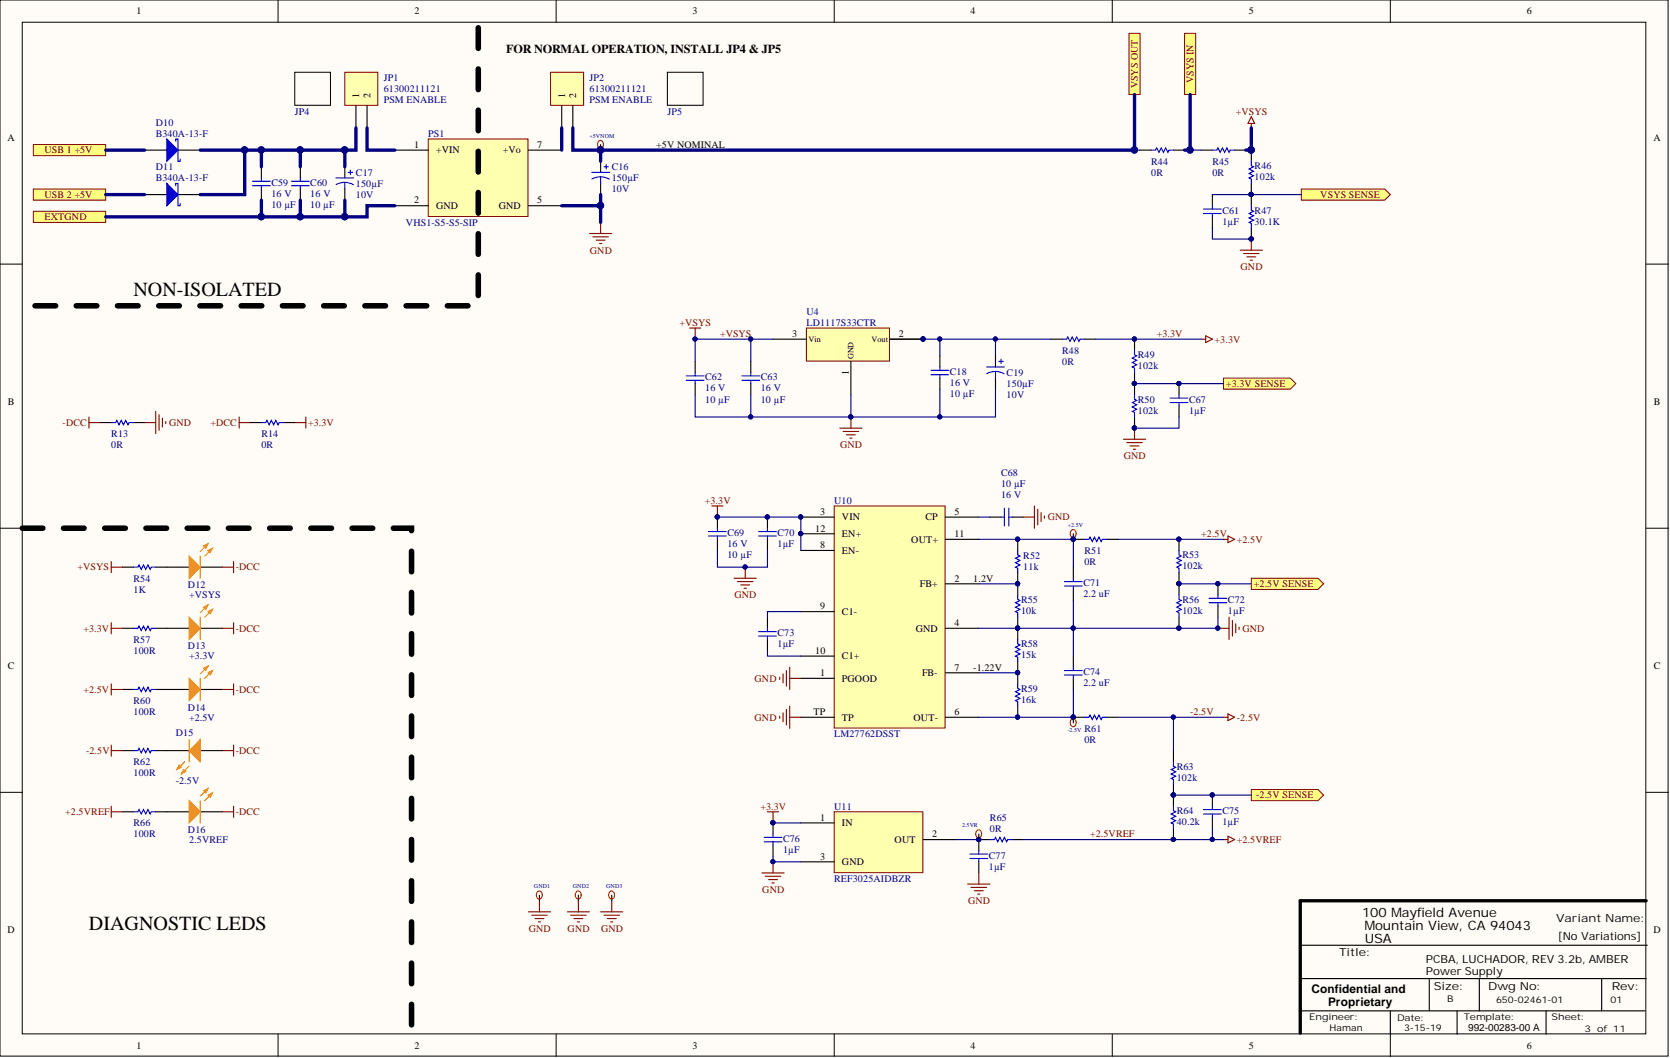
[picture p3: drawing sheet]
<svg xmlns="http://www.w3.org/2000/svg" width="381mm" height="241mm" viewBox="0 0 381 241" stroke-linecap="round" stroke-linejoin="round" font-family="sans-serif">
<defs><g id="words">
<g font-size="4.6">
<text x="30.5" y="67.5">NON-ISOLATED</text>
<text x="20.3" y="212">DIAGNOSTIC LEDS</text>
</g>
<g font-size="3">
<text x="310.8" y="209.2">100 Mayfield Avenue</text>
<text x="311.3" y="212.2">Mountain View, CA 94043</text>
<text x="311.4" y="215">USA</text>
</g>
<text font-size="2.8" x="115.5" y="12.1">FOR NORMAL OPERATION, INSTALL JP4 &amp; JP5</text>
<g font-size="2.7">
<text x="299.2" y="226.4">Confidential and</text>
<text x="303" y="229.4">Proprietary</text>
</g>
<g font-size="2.5">
<text x="355" y="210.3">Variant Name:</text>
<text x="355.4" y="214.3">[No Variations]</text>
<text x="305.5" y="218.1">Title:</text>
<text x="325.3" y="219.6">PCBA, LUCHADOR, REV 3.2b, AMBER</text>
<text x="325.3" y="222.4">Power Supply</text>
<text x="327.1" y="225.7">Size:</text>
<text x="339.5" y="225.7">Dwg No:</text>
<text x="367.7" y="225.7">Rev:</text>
</g>
<g font-size="2.3">
<text x="31.1" y="3.3">1</text>
<text x="94.6" y="3.3">2</text>
<text x="158" y="3.3">3</text>
<text x="221.4" y="3.3">4</text>
<text x="284.9" y="3.3">5</text>
<text x="348.3" y="3.3">6</text>
<text x="82" y="22.3" transform="rotate(-90 82 22.3)">1</text>
<text x="84.5" y="22.3" transform="rotate(-90 84.5 22.3)">2</text>
<text x="128.9" y="22.3" transform="rotate(-90 128.9 22.3)">1</text>
<text x="131.4" y="22.3" transform="rotate(-90 131.4 22.3)">2</text>
<text x="1.7" y="32.1">A</text>
<text x="94.5" y="33.7">1</text>
<text x="99.5" y="35">+VIN</text>
<text x="114.7" y="35">+Vo</text>
<text x="122.6" y="33.7">7</text>
<text x="149.7" y="33.7">+5V NOMINAL</text>
<text x="377.3" y="32.1">A</text>
<text x="94.5" y="46.4">2</text>
<text x="99.5" y="47.7">GND</text>
<text x="113.8" y="47.7">GND</text>
<text x="122.6" y="46.4">5</text>
<text x="180.8" y="76.8">3</text>
<text x="205" y="76.8">2</text>
<text x="193.6" y="85.6" transform="rotate(-90 193.6 85.6)">1</text>
<text x="1.8" y="92.4">B</text>
<text x="377.3" y="92.4">B</text>
<text x="187.1" y="117.4">3</text>
<text x="192.1" y="118.7">VIN</text>
<text x="211.1" y="118.7">CP</text>
<text x="217.7" y="117.4">5</text>
<text x="186" y="121.2">12</text>
<text x="187.1" y="125">8</text>
<text x="192.1" y="122.5">EN+</text>
<text x="207.9" y="123.8">OUT+</text>
<text x="217.7" y="122.5">11</text>
<text x="192.1" y="126.3">EN-</text>
<text x="209.9" y="133.9">FB+</text>
<text x="217.7" y="132.6">2</text>
<text x="222" y="132.6">1.2V</text>
<text x="187.1" y="139">9</text>
<text x="192.1" y="140.3">C1-</text>
<text x="217.7" y="142.8">4</text>
<text x="186" y="149.1">10</text>
<text x="208.9" y="144.1">GND</text>
<text x="1.8" y="152.6">C</text>
<text x="187.1" y="154.2">1</text>
<text x="192.1" y="155.5">PGOOD</text>
<text x="192.1" y="150.4">C1+</text>
<text x="210.4" y="154.2">FB-</text>
<text x="217.7" y="152.9">7</text>
<text x="222" y="152.9">-1.22V</text>
<text x="377.3" y="152.6">C</text>
<text x="185.6" y="163.1">TP</text>
<text x="192.1" y="164.4">TP</text>
<text x="208.4" y="164.4">OUT-</text>
<text x="217.7" y="163.1">6</text>
<text x="187.1" y="187.2">1</text>
<text x="192.1" y="188.4">IN</text>
<text x="212.7" y="191">2</text>
<text x="187.1" y="196.1">3</text>
<text x="192.1" y="197.3">GND</text>
<text x="204.1" y="192.2">OUT</text>
<text x="1.7" y="212.9">D</text>
<text x="377.3" y="212.9">D</text>
<text x="31.1" y="239.2">1</text>
<text x="94.6" y="239.2">2</text>
<text x="158" y="239.2">3</text>
<text x="221.4" y="239.2">4</text>
<text x="284.9" y="239.2">5</text>
<text x="335" y="235.1">992-00283-00 A</text>
<text x="348.3" y="239.2">6</text>
</g>
<g font-size="2.3" fill="#000080">
<text x="87.5" y="21">61300211121</text>
<text x="87.5" y="18.5">JP1</text>
<text x="87.5" y="23.6">PSM ENABLE</text>
<text x="134.5" y="21">61300211121</text>
<text x="134.5" y="18.5">JP2</text>
<text x="134.5" y="23.6">PSM ENABLE</text>
<text x="35.5" y="28.7">D10</text>
<text x="67.2" y="26.1">JP4</text>
<text x="152.3" y="26.1">JP5</text>
<text x="35.5" y="31.2">B340A-13-F</text>
<text x="97.7" y="31.2">PS1</text>
<text x="35.5" y="41.3">B340A-13-F</text>
<text x="35.5" y="38.8">D11</text>
<text x="81.2" y="40.1">C17</text>
<text x="139.6" y="41.3">150µF</text>
<text x="139.6" y="38.8">C16</text>
<text x="262.6" y="40.1">0R</text>
<text x="262.6" y="37.5">R44</text>
<text x="276.6" y="40.1">0R</text>
<text x="276.6" y="37.5">R45</text>
<text x="286.2" y="41.1">102k</text>
<text x="286.2" y="38.5">R46</text>
<text x="61.9" y="44.9">16 V</text>
<text x="61.9" y="47.4">10 µF</text>
<text x="61.9" y="42.4">C59</text>
<text x="70.8" y="44.9">16 V</text>
<text x="70.8" y="47.4">10 µF</text>
<text x="70.8" y="42.4">C60</text>
<text x="81.2" y="42.6">150µF</text>
<text x="81.2" y="45.1">10V</text>
<text x="139.6" y="43.9">10V</text>
<text x="92.6" y="51.5">VHS1-S5-S5-SIP</text>
<text x="278.9" y="51.2">1µF</text>
<text x="278.9" y="48.7">C61</text>
<text x="286.2" y="51.2">30.1K</text>
<text x="286.2" y="48.7">R47</text>
<text x="184" y="71.8">U4</text>
<text x="184" y="74.3">LD1117S33CTR</text>
<text x="242.3" y="83.2">0R</text>
<text x="242.3" y="80.7">R48</text>
<text x="259.6" y="81.7">R49</text>
<text x="160.9" y="89.3">16 V</text>
<text x="160.9" y="86.7">C62</text>
<text x="173.6" y="89.3">16 V</text>
<text x="173.6" y="86.7">C63</text>
<text x="216.7" y="88">16 V</text>
<text x="216.7" y="85.5">C18</text>
<text x="229.7" y="88.3">150µF</text>
<text x="229.7" y="85.7">C19</text>
<text x="259.6" y="84.2">102k</text>
<text x="160.9" y="91.8">10 µF</text>
<text x="173.6" y="91.8">10 µF</text>
<text x="216.7" y="90.5">10 µF</text>
<text x="229.7" y="90.8">10V</text>
<text x="259.6" y="94.3">102k</text>
<text x="259.6" y="91.8">R50</text>
<text x="271.3" y="94.3">1µF</text>
<text x="271.3" y="91.8">C67</text>
<text x="25.4" y="99.7">R13</text>
<text x="59.6" y="99.7">R14</text>
<text x="25.4" y="102.2">0R</text>
<text x="59.6" y="102.2">0R</text>
<text x="228.4" y="113.6">16 V</text>
<text x="228.4" y="111.1">10 µF</text>
<text x="228.4" y="108.6">C68</text>
<text x="190.3" y="114.9">U10</text>
<text x="166" y="124.8">16 V</text>
<text x="166" y="122.2">C69</text>
<text x="177.4" y="124.8">1µF</text>
<text x="177.4" y="122.2">C70</text>
<text x="166" y="127.3">10 µF</text>
<text x="233.5" y="130.1">11k</text>
<text x="233.5" y="127.6">R52</text>
<text x="247.4" y="128.8">0R</text>
<text x="247.4" y="126.3">R51</text>
<text x="269.7" y="129.9">102k</text>
<text x="269.7" y="127.3">R53</text>
<text x="30.5" y="135.2">1K</text>
<text x="30.5" y="132.6">R54</text>
<text x="42.9" y="134.2">D12</text>
<text x="43.1" y="136.5">+VSYS</text>
<text x="233" y="137.5">R55</text>
<text x="247.2" y="136.2">2.2 uF</text>
<text x="247.2" y="133.7">C71</text>
<text x="269.7" y="137.5">R56</text>
<text x="280.2" y="137.5">C72</text>
<text x="233" y="140">10k</text>
<text x="269.7" y="140">102k</text>
<text x="280.2" y="140">1µF</text>
<text x="30.5" y="149.1">100R</text>
<text x="30.5" y="146.6">R57</text>
<text x="42.9" y="148.1">D13</text>
<text x="177.4" y="147.6">1µF</text>
<text x="177.4" y="145.1">C73</text>
<text x="233" y="147.6">R58</text>
<text x="43.1" y="150.4">+3.3V</text>
<text x="233" y="150.1">15k</text>
<text x="247.2" y="154">C74</text>
<text x="30.5" y="160.5">R60</text>
<text x="233" y="160.3">16k</text>
<text x="233" y="157.8">R59</text>
<text x="247.2" y="156.5">2.2 uF</text>
<text x="30.5" y="163.1">100R</text>
<text x="40.1" y="167.9">D15</text>
<text x="42.9" y="162.1">D14</text>
<text x="43.1" y="164.4">+2.5V</text>
<text x="247.4" y="166.9">R61</text>
<text x="190.3" y="168.2">LM27762DSST</text>
<text x="247.4" y="169.4">0R</text>
<text x="30.5" y="177">100R</text>
<text x="30.5" y="174.5">R62</text>
<text x="40.1" y="178.8">-2.5V</text>
<text x="268.5" y="178">102k</text>
<text x="268.5" y="175.5">R63</text>
<text x="190.3" y="184.6">U11</text>
<text x="268.5" y="185.7">R64</text>
<text x="278.9" y="185.7">C75</text>
<text x="30.5" y="191">100R</text>
<text x="30.5" y="188.4">R66</text>
<text x="42.9" y="190">D16</text>
<text x="178.6" y="192">C76</text>
<text x="225.8" y="189.7">0R</text>
<text x="225.8" y="187.2">R65</text>
<text x="268.5" y="188.2">40.2k</text>
<text x="278.9" y="188.2">1µF</text>
<text x="43.1" y="192.2">2.5VREF</text>
<text x="178.6" y="194.5">1µF</text>
<text x="225.6" y="195.8">C77</text>
<text x="190.3" y="201.1">REF3025AIDBZR</text>
<text x="225.6" y="198.3">1µF</text>
</g>
<g font-size="2.3" fill="#800000">
<text x="259.6" y="20.1" transform="rotate(-90 259.6 20.1)">VSYS OUT</text>
<text x="272.3" y="19" transform="rotate(-90 272.3 19)">VSYS IN</text>
<text x="281.9" y="26.1">+VSYS</text>
<text x="10.2" y="35">USB 1 +5V</text>
<text x="10.2" y="45.1">USB 2 +5V</text>
<text x="301.2" y="45.1">VSYS SENSE</text>
<text x="10.2" y="50.2">EXTGND</text>
<text x="134.6" y="57.8">GND</text>
<text x="283" y="61.6">GND</text>
<text x="155" y="74.3">+VSYS</text>
<text x="164.3" y="76.8">+VSYS</text>
<text x="263.9" y="76.8">+3.3V</text>
<text x="277.1" y="78.1">+3.3V</text>
<text x="279.7" y="88.3">+3.3V SENSE</text>
<text x="14.3" y="97.1">-DCC</text>
<text x="38.6" y="97.1">GND</text>
<text x="48" y="97.1">+DCC</text>
<text x="70.3" y="97.1">+3.3V</text>
<text x="191.7" y="102.2">GND</text>
<text x="256.4" y="104.7">GND</text>
<text x="160.8" y="114.9">+3.3V</text>
<text x="239" y="118.7">GND</text>
<text x="274.1" y="122.5">+2.5V</text>
<text x="282.2" y="123.8">+2.5V</text>
<text x="17.7" y="130.1">+VSYS</text>
<text x="53.8" y="130.1">-DCC</text>
<text x="167.6" y="136.5">GND</text>
<text x="286.1" y="133.9">+2.5V SENSE</text>
<text x="19" y="144.1">+3.3V</text>
<text x="53.8" y="144.1">-DCC</text>
<text x="283.4" y="144.1">GND</text>
<text x="172.1" y="155.5">GND</text>
<text x="19" y="158">+2.5V</text>
<text x="53.8" y="158">-DCC</text>
<text x="172.1" y="164.4">GND</text>
<text x="271.5" y="163.1">-2.5V</text>
<text x="282.2" y="164.4">-2.5V</text>
<text x="19.6" y="172">-2.5V</text>
<text x="53.8" y="172">-DCC</text>
<text x="14.9" y="185.9">+2.5VREF</text>
<text x="53.8" y="185.9">-DCC</text>
<text x="173.5" y="184.6">+3.3V</text>
<text x="286.6" y="182.1">-2.5V SENSE</text>
<text x="248.7" y="191">+2.5VREF</text>
<text x="282.2" y="192.2">+2.5VREF</text>
<text x="173.9" y="203.7">GND</text>
<text x="220.9" y="206.2">GND</text>
<text x="120.6" y="212.5">GND</text>
<text x="129.5" y="212.5">GND</text>
<text x="137.1" y="212.5">GND</text>
</g>
<g font-size="2.1">
<text x="298.7" y="232.7">Engineer:</text>
<text x="318.7" y="232.9">Date:</text>
<text x="330.1" y="228.6">B</text>
<text x="333.9" y="232.7">Template:</text>
<text x="341.3" y="228.9">650-02461-01</text>
<text x="354" y="232.7">Sheet:</text>
<text x="367.4" y="228.9">01</text>
<text x="303.3" y="235.2">Haman</text>
<text x="320.3" y="235.2">3-15-19</text>
<text x="361.5" y="235.5">3 of 11</text>
</g>
<g font-size="1.9">
<text x="184.5" y="77.9">Vin</text>
<text x="198.9" y="77.9">Vout</text>
<text x="194.7" y="81.9" transform="rotate(-90 194.7 81.9)">GND</text>
</g>
<g font-size="1.4" fill="#000080">
<text x="134.5" y="31.4">+5VNOM</text>
<text x="243.6" y="120.1">+2.5V</text>
<text x="243.6" y="167.1">-2.5V</text>
<text x="219.5" y="188.6">2.5VR</text>
<text x="121.8" y="202.6">GND1</text>
<text x="130.7" y="202.6">GND2</text>
<text x="138.3" y="202.6">GND3</text>
</g>
</g></defs>
<g fill="#fffcf8" stroke="#000" stroke-width=".23">
<path d="M0 0h380.6v240.9h-380.6z"/>
<path d="M5.1 5.1h370.4v230.7h-370.4z"/>
</g>
<g fill="none" stroke="#000" stroke-width=".23">
<path d="M63.4 0v5.1M126.9 0v5.1M190.3 0v5.1M253.8 0v5.1M317.2 0v5.1M0 60.2h5.1M375.6 60.2h5M0 120.5h5.1M375.6 120.5h5M0 180.7h5.1M375.6 180.7h5M63.4 235.9v5"/>
<path d="M126.9 235.9v5M190.3 235.9v5M253.8 235.9v5M317.2 235.9v5"/>
</g>
<path d="M296.9 215.6h78.9M296.4 230.5h78.9M296.6 223.2h79M317.2 230.5v5.4M326.1 223.2v7.3M332.4 230.5v5.4M337.5 223.2v7.3M352.7 230.5v5.4M365.4 223.2v7.3" fill="none" stroke="#000" stroke-width=".25"/>
<path d="M375.6 205.4h-79v30.2" fill="none" stroke="#000" stroke-width=".76"/>
<path d="M97.7 31.7h22.8v17.7h-22.8z" fill="#ffffb0" stroke="#800000" stroke-width=".23"/>
<path d="M33 34.2h5.1M40.6 34.2h5.1M90.1 34.2h7.6M120.5 34.2h7.6M90.1 46.9h7.6M120.5 46.9h7.6" fill="none" stroke="#000" stroke-width=".25"/>
<path d="M134.5 53.3h5.1M135.3 54h3.5M136 54.8h2M136.8 55.5h.5M137 50.7v2.6" fill="none" stroke="#800000" stroke-width=".25"/>
<path d="M38.1 31.7l2.5 2.5-2.5 2.6z" fill="#00f"/>
<path d="M38.1 31.7l2.5 2.5-2.5 2.6zM40.1 32.2v-.5h.5v5.1h.5v-.5" fill="none" stroke="#00f" stroke-width=".25"/>
<path d="M33 44.4h5.1M40.6 44.4h5.1" fill="none" stroke="#000" stroke-width=".25"/>
<path d="M38.1 41.8l2.5 2.6-2.5 2.5z" fill="#00f"/>
<path d="M38.1 41.8l2.5 2.6-2.5 2.5zM40.1 42.4v-.6h.5v5.1h.5v-.5" fill="none" stroke="#00f" stroke-width=".25"/>
<g fill="#ffff80" stroke="#800000" stroke-width=".23">
<path d="M7.6 33h16.5v2.5h-16.5z" fill-rule="evenodd"/>
<path d="M7.6 43.1h16.5v2.6h-16.5z" fill-rule="evenodd"/>
<path d="M7.6 48.2h16.5v2.5h-16.5z" fill-rule="evenodd"/>
<path d="M257.6 7.6h2.5v14h-2.5z" fill-rule="evenodd"/>
<path d="M270.3 7.6h2.5v14h-2.5z" fill-rule="evenodd"/>
</g>
<path d="M260.1 34.2h2.5M267.7 34.2h2.6M285.5 34.2v2.6M276.6 44.4v2.5M276.6 49.5v2.5M285.5 41.8v5.1M285.5 52v2.5" fill="none" stroke="#000" stroke-width=".25"/>
<path d="M262.6 34.2h1.1l.2-.5 .5 1 .5-1 .5 1 .5-1 .5 1 .3-.5h1M285.5 36.8v1l.5 .2-1 .5 1 .6-1 .5 1 .5-1 .5 .5 .2v1M274.6 48.7h4M274.6 47.7h4M276.6 46.9v.8M276.6 48.7v.8M285.5 46.9v1l.5 .3-1 .5 1 .5-1 .5 1 .5-1 .5 .5 .3v1" fill="none" stroke="#00f" stroke-width=".25"/>
<path d="M285.5 26.6l.7 1.6h-1.5zM285.5 28.2v1M282.9 57.1h5.1M283.7 57.8h3.6M284.5 58.6h2M285.2 59.3h.5M285.5 54.5v2.6" fill="none" stroke="#800000" stroke-width=".25"/>
<g fill="#000080" stroke="#000080" stroke-width=".23">
<circle cx="285.4" cy="34.2" r=".72"/>
<circle cx="285.4" cy="44.3" r=".47"/>
<circle cx="285.4" cy="54.5" r=".47"/>
</g>
<path d="M296.9 43.1h19l1.3 1.3-1.3 1.3h-19z" fill-rule="evenodd" fill="#ffff80" stroke="#800000" stroke-width=".23"/>
<path d="M274.1 34.2h2.5M281.7 34.2h2.5M239.8 77.4h2.5M247.4 77.4h2.6M158.6 82.4v2.6M158.6 87.5v2.5M171.3 82.4v2.6M171.3 87.5v2.5" fill="none" stroke="#000" stroke-width=".25"/>
<path d="M276.6 34.2h1l.3-.5 .5 1 .5-1 .5 1 .5-1 .5 1 .3-.5h1M242.3 77.4h1.1l.2-.6 .5 1.1 .5-1.1 .5 1.1 .5-1.1 .5 1.1 .3-.5h1M156.6 86.7h4M156.6 85.7h4M158.6 85v.7M158.6 86.7v.8M169.3 86.7h4M169.3 85.7h4M171.3 85v.7M171.3 86.7v.8" fill="none" stroke="#00f" stroke-width=".25"/>
<path d="M157.3 74.8h2.6M158.6 74.8v2.6M274.1 77.4h1M275.1 76.6l1.5 .8-1.5 .7zM191.6 97.6h5.1M192.3 98.4h3.6M193.1 99.2h2M193.9 99.9h.5M194.1 95.1v2.5" fill="none" stroke="#800000" stroke-width=".25"/>
<g fill="#000080" stroke="#000080" stroke-width=".23">
<circle cx="194.1" cy="95.1" r=".47"/>
<circle cx="158.6" cy="77.3" r=".47"/>
</g>
<path d="M109.1 6.3v63.4h-102.8" fill="none" stroke="#000" stroke-width="1.3" stroke-dasharray="4.7 4.7"/>
<path d="M190.3 115.4h25.3v50.6h-25.3z" fill="#ffffb0" stroke="#800000" stroke-width=".23"/>
<g fill="none" stroke="#000" stroke-width=".25">
<path d="M163.7 117.9v2.6M175.1 117.9v2.6M182.7 117.9h7.6M215.7 117.9h7.6M225.8 117.9h2.6M230.9 117.9h2.6M163.7 123v2.5M175.1 123v2.5M182.7 125.5h7.6M182.7 139.5h7.6M182.7 121.7h7.6M215.7 133.2h7.6"/>
<path d="M215.7 123h7.6M232.2 123v2.5M232.2 130.6v5.1M244.9 123h2.5M244.9 129.3v2.6M244.9 134.4v2.6M252.5 123h2.5M175.1 140.8v2.5M175.1 145.8v2.6M182.7 154.7h7.6M182.7 149.6h7.6M215.7 143.3h7.6"/>
<path d="M215.7 153.4h7.6M232.2 140.8v5M232.2 150.9v5.1M244.9 149.6v2.6M244.9 154.7v2.5M182.7 163.6h7.6M215.7 163.6h7.6M232.2 161.1v2.5M244.9 163.6h2.5M252.5 163.6h2.5"/>
</g>
<g fill="#000080" stroke="#000080" stroke-width=".23">
<circle cx="182.7" cy="117.9" r=".47"/>
<circle cx="182.7" cy="121.7" r=".47"/>
<circle cx="163.6" cy="117.9" r=".47"/>
<circle cx="175.1" cy="117.9" r=".47"/>
<circle cx="170" cy="129.3" r=".47"/>
<circle cx="232.2" cy="133.1" r=".47"/>
<circle cx="232.2" cy="143.3" r=".47"/>
<circle cx="232.2" cy="123" r=".47"/>
<circle cx="244.8" cy="123" r=".47"/>
<circle cx="244.8" cy="163.6" r=".47"/>
<circle cx="232.2" cy="153.4" r=".47"/>
<circle cx="232.2" cy="163.6" r=".47"/>
</g>
<g fill="none" stroke="#800000" stroke-width=".25">
<path d="M162.4 115.4h2.5M163.7 115.4v2.5M233.5 117.9h2.5M236 115.4v5.1M236.8 116.2v3.5M237.5 116.9v2.1M238.3 117.7v.5M167.5 131.9h5.1M168.2 132.6h3.6M169 133.4h2M169.8 134.2h.5M170 129.3v2.6"/>
<path d="M279.1 123h1.1M280.2 122.2l1.5 .8-1.5 .8zM177.9 154.5v.5M178.6 153.7v2M179.4 152.9v3.6M180.2 152.2v5M180.2 154.7h2.5M177.9 163.3v.5M178.6 162.6v2M179.4 161.8v3.6M180.2 161.1v5M180.2 163.6h2.5"/>
<path d="M279.1 163.6h1.1M280.2 162.8l1.5 .8-1.5 .8z"/>
</g>
<g fill="none" stroke="#00f" stroke-width=".25">
<path d="M228.4 117.9h.7M229.1 115.9v4.1M230.2 115.9v4.1M230.2 117.9h.7M161.6 122.2h4.1M161.6 121.2h4.1M163.7 120.5v.7M163.7 122.2v.8M173.1 122.2h4M173.1 121.2h4M175.1 120.5v.7M175.1 122.2v.8"/>
<path d="M232.2 135.7v1l.5 .3-1 .5 1 .5-1 .5 1 .5-1 .5 .5 .2v1.1M232.2 125.5v1.1l.5 .2-1 .5 1 .5-1 .5 1 .5-1 .5 .5 .3v1M242.8 133.7h4.1M242.8 132.6h4.1M244.9 131.9v.7M244.9 133.7v.7M247.4 123h1l.3-.5 .5 1 .5-1 .5 1 .5-1 .5 1 .3-.5h1M173.1 145.1h4M173.1 144.1h4M175.1 143.3v.8M175.1 145.1v.7M232.2 156v1l.5 .2-1 .6 1 .5-1 .5 1 .5-1 .5 .5 .2v1.1"/>
<path d="M232.2 145.8v1l.5 .3-1 .5 1 .5-1 .5 1 .5-1 .5 .5 .3v1M242.8 154h4.1M242.8 152.9h4.1M244.9 152.2v.7M244.9 154v.7M247.4 163.6h1l.3-.5 .5 1 .5-1 .5 1 .5-1 .5 1 .3-.5h1"/>
</g>
<path d="M190.3 185.1h20.2v13.9h-20.2z" fill="#ffffb0" stroke="#800000" stroke-width=".23"/>
<g fill="none" stroke="#000" stroke-width=".25">
<path d="M258.8 77.4v2.5M258.8 85v5M258.8 95.1v2.5M269 87.5v2.5M269 92.6v2.5M176.4 187.7v2.5M176.4 192.8v2.5M182.7 187.7h7.6M182.7 196.6h7.6M210.6 191.5h7.6M223.3 196.6v2.5M225.8 191.5h-2.5v2.5"/>
<path d="M230.9 191.5h2.6"/>
</g>
<g fill="#000080" stroke="#000080" stroke-width=".23">
<circle cx="176.3" cy="187.6" r=".47"/>
<circle cx="223.3" cy="191.5" r=".47"/>
<circle cx="176.3" cy="196.5" r=".47"/>
<circle cx="258.8" cy="77.3" r=".47"/>
<circle cx="258.8" cy="87.5" r=".47"/>
<circle cx="258.8" cy="97.6" r=".47"/>
<circle cx="268.9" cy="87.5" r=".47"/>
</g>
<g fill="none" stroke="#00f" stroke-width=".25">
<path d="M258.8 79.9v1l.5 .3-1 .5 1 .5-1 .5 1 .5-1 .5 .5 .2v1.1M258.8 90v1.1l.5 .2-1 .5 1 .5-1 .5 1 .5-1 .5 .5 .3v1M267 91.8h4M267 90.8h4M269 90v.8M269 91.8v.8M174.3 192h4.1M174.3 191h4.1M176.4 190.2v.8M176.4 192v.8M221.3 195.8h4M221.3 194.8h4"/>
<path d="M223.3 194v.8M223.3 195.8v.8M225.8 191.5h1.1l.2-.5 .5 1 .5-1 .5 1 .5-1 .6 1 .2-.5h1"/>
</g>
<g fill="none" stroke="#800000" stroke-width=".25">
<path d="M258.8 97.6v2.6M256.3 100.2h5.1M257.1 100.9h3.5M257.8 101.7h2M258.6 102.5h.5M173.8 199.1h5.1M174.6 199.9h3.5M176.4 196.6v2.5M223.3 199.1v2.5M279.1 191.5h1.1M280.2 190.7l1.5 .8-1.5 .7zM175.3 200.6h2.1"/>
<path d="M176.1 201.4h.5M220.8 201.6h5M221.5 202.4h3.6M222.3 203.2h2M223.1 203.9h.5"/>
</g>
<path d="M279.1 86.2h15.3l1.2 1.3-1.2 1.3h-15.3z" fill-rule="evenodd" fill="#ffff80" stroke="#800000" stroke-width=".23"/>
<path d="M269 123v2.5M269 130.6v5.1M277.9 133.2v2.5M277.9 138.2v2.6M269 140.8v2.5" fill="none" stroke="#000" stroke-width=".25"/>
<g fill="#000080" stroke="#000080" stroke-width=".23">
<circle cx="268.9" cy="123" r=".47"/>
<circle cx="268.9" cy="133.1" r=".47"/>
<circle cx="268.9" cy="143.3" r=".47"/>
<circle cx="277.8" cy="133.1" r=".47"/>
<circle cx="277.8" cy="143.3" r=".47"/>
</g>
<path d="M269 125.5v1.1l.5 .2-1 .5 1 .5-1 .5 1 .5-1 .5 .5 .3v1M269 135.7v1l.5 .3-1 .5 1 .5-1 .5 1 .5-1 .5 .5 .2v1.1M275.8 137.5h4.1M275.8 136.5h4.1M277.9 135.7v.8M277.9 137.5v.7" fill="none" stroke="#00f" stroke-width=".25"/>
<path d="M277.9 143.3h2.5M280.4 140.8v5M281.2 141.5v3.6M281.9 142.3v2M282.7 143v.6" fill="none" stroke="#800000" stroke-width=".25"/>
<path d="M285.5 131.9h15.2l1.3 1.3-1.3 1.2h-15.2z" fill-rule="evenodd" fill="#ffff80" stroke="#800000" stroke-width=".23"/>
<path d="M267.7 171.2v2.5M267.7 178.8v5.1M267.7 189v2.5M276.6 181.3v2.6M276.6 186.4v2.6" fill="none" stroke="#000" stroke-width=".25"/>
<g fill="#000080" stroke="#000080" stroke-width=".23">
<circle cx="267.7" cy="181.3" r=".47"/>
<circle cx="276.6" cy="181.3" r=".47"/>
<circle cx="267.7" cy="191.5" r=".47"/>
</g>
<path d="M267.7 173.7v1l.5 .3-1 .5 1 .5-1 .5 1 .5-1 .5 .5 .3v1M267.7 183.9v1l.5 .2-1 .6 1 .5-1 .5 1 .5-1 .5 .5 .2v1.1M274.6 185.7h4M274.6 184.6h4M276.6 183.9v.7M276.6 185.7v.7" fill="none" stroke="#00f" stroke-width=".25"/>
<path d="M285.5 180.1h15.2l1.3 1.2-1.3 1.3h-15.2z" fill-rule="evenodd" fill="#ffff80" stroke="#800000" stroke-width=".23"/>
<path d="M38.1 129.3h5M45.7 129.3h5.1" fill="none" stroke="#000" stroke-width=".25"/>
<path d="M43.1 126.8l2.6 2.5-2.6 2.6z" fill="#fd8300"/>
<path d="M43.1 126.8l2.6 2.5-2.6 2.6zM47.5 124l-1.8 1.8M48.5 125l-1.8 1.8" fill="none" stroke="#fd8300" stroke-width=".25"/>
<path d="M47.5 125.5l1-.5-.5 1.1z" fill="#fd8300"/>
<path d="M47.5 125.5l1-.5-.5 1.1z" fill="none" stroke="#fd8300" stroke-width=".25"/>
<path d="M46.4 124.5l1.1-.5-.6 1z" fill="#fd8300"/>
<path d="M45.7 126.8v5.1M46.4 124.5l1.1-.5-.6 1z" fill="none" stroke="#fd8300" stroke-width=".25"/>
<path d="M27.9 129.3h2.6M35.5 129.3h2.6M27.9 143.3h2.6M35.5 143.3h7.6M45.7 143.3h5.1" fill="none" stroke="#000" stroke-width=".25"/>
<path d="M30.5 129.3h1l.2-.5 .5 1.1 .5-1.1 .5 1.1 .5-1.1 .6 1.1 .2-.6h1M30.5 143.3h1l.2-.5 .5 1 .5-1 .5 1 .5-1 .6 1 .2-.5h1" fill="none" stroke="#00f" stroke-width=".25"/>
<path d="M25.4 128.1v2.5M25.4 129.3h2.5M50.8 129.3h2.5M53.3 128.1v2.5" fill="none" stroke="#800000" stroke-width=".25"/>
<path d="M43.1 140.8l2.6 2.5-2.6 2.5z" fill="#fd8300"/>
<path d="M47.5 138l-1.8 1.7M48.5 139l-1.8 1.8M43.1 140.8l2.6 2.5-2.6 2.5z" fill="none" stroke="#fd8300" stroke-width=".25"/>
<path d="M47.5 139.5l1-.5-.5 1z" fill="#fd8300"/>
<path d="M47.5 139.5l1-.5-.5 1z" fill="none" stroke="#fd8300" stroke-width=".25"/>
<path d="M46.4 138.5l1.1-.5-.6 1z" fill="#fd8300"/>
<path d="M46.4 138.5l1.1-.5-.6 1zM45.7 140.8v5" fill="none" stroke="#fd8300" stroke-width=".25"/>
<path d="M25.4 143.3h2.5M25.4 142v2.6M25.4 156v2.5M25.4 157.2h2.5M50.8 143.3h2.5M53.3 142v2.6" fill="none" stroke="#800000" stroke-width=".25"/>
<path d="M27.9 157.2h2.6M35.5 157.2h7.6M45.7 157.2h5.1" fill="none" stroke="#000" stroke-width=".25"/>
<path d="M30.5 157.2h1l.2-.5 .5 1.1 .5-1.1 .5 1.1 .5-1.1 .6 1.1 .2-.6h1" fill="none" stroke="#00f" stroke-width=".25"/>
<path d="M43.1 154.7l2.6 2.5-2.6 2.6z" fill="#fd8300"/>
<path d="M43.1 154.7l2.6 2.5-2.6 2.6zM47.5 151.9l-1.8 1.8M48.5 152.9l-1.8 1.8" fill="none" stroke="#fd8300" stroke-width=".25"/>
<path d="M47.5 153.4l1-.5-.5 1.1z" fill="#fd8300"/>
<path d="M47.5 153.4l1-.5-.5 1.1z" fill="none" stroke="#fd8300" stroke-width=".25"/>
<path d="M46.4 152.4l1.1-.5-.6 1z" fill="#fd8300"/>
<path d="M45.7 154.7v5.1M46.4 152.4l1.1-.5-.6 1z" fill="none" stroke="#fd8300" stroke-width=".25"/>
<path d="M50.8 157.2h2.5M53.3 156v2.5M25.4 169.9v2.6M25.4 171.2h2.5M50.8 171.2h2.5M53.3 169.9v2.6" fill="none" stroke="#800000" stroke-width=".25"/>
<path d="M27.9 171.2h2.6M35.5 171.2h7.6M45.7 171.2h5.1" fill="none" stroke="#000" stroke-width=".25"/>
<path d="M30.5 171.2h1l.2-.5 .5 1 .5-1 .5 1 .5-1 .6 1 .2-.5h1" fill="none" stroke="#00f" stroke-width=".25"/>
<path d="M43.1 171.2l2.6-2.5v5z" fill="#fd8300"/>
<path d="M42.1 173.7l-1.8 1.8M43.1 171.2l2.6-2.5v5zM43.1 174.7l-1.7 1.8" fill="none" stroke="#fd8300" stroke-width=".25"/>
<path d="M40.9 174.5l.5 .5-1.1 .5z" fill="#fd8300"/>
<path d="M40.9 174.5l.5 .5-1.1 .5z" fill="none" stroke="#fd8300" stroke-width=".25"/>
<path d="M41.9 175.5l.5 .5-1 .5z" fill="#fd8300"/>
<path d="M41.9 175.5l.5 .5-1 .5zM43.1 168.7v5" fill="none" stroke="#fd8300" stroke-width=".25"/>
<path d="M27.9 185.1h2.6M35.5 185.1h7.6M45.7 185.1h5.1" fill="none" stroke="#000" stroke-width=".25"/>
<path d="M30.5 185.1h1l.2-.5 .5 1.1 .5-1.1 .5 1.1 .5-1.1 .6 1.1 .2-.6h1" fill="none" stroke="#00f" stroke-width=".25"/>
<path d="M25.4 183.9v2.5M25.4 185.1h2.5" fill="none" stroke="#800000" stroke-width=".25"/>
<path d="M43.1 182.6l2.6 2.5-2.6 2.6z" fill="#fd8300"/>
<path d="M47.5 179.8l-1.8 1.8M43.1 182.6l2.6 2.5-2.6 2.6zM48.5 180.8l-1.8 1.8" fill="none" stroke="#fd8300" stroke-width=".25"/>
<path d="M47.5 181.3l1-.5-.5 1.1z" fill="#fd8300"/>
<path d="M47.5 181.3l1-.5-.5 1.1z" fill="none" stroke="#fd8300" stroke-width=".25"/>
<path d="M46.4 180.3l1.1-.5-.6 1z" fill="#fd8300"/>
<path d="M45.7 182.6v5.1M46.4 180.3l1.1-.5-.6 1z" fill="none" stroke="#fd8300" stroke-width=".25"/>
<g fill="none" stroke="#800000" stroke-width=".25">
<path d="M20.3 96.4h2.5M20.3 95.1v2.5M33 96.4h2.5M35.5 93.8v5.1M36.3 94.6v3.6M37 95.4v2M37.8 96.1v.5M54.6 96.4h2.5M54.6 95.1v2.5M67.2 96.4h2.6M69.8 95.1v2.5M50.8 185.1h2.5"/>
<path d="M53.3 183.9v2.5M175.1 185.1h2.5M176.4 185.1v2.6M120.5 208h5.1M121.3 208.7h3.5M122.1 209.5h2M122.8 210.3h.5M123.1 205.4v2.6M129.4 208h5.1M130.2 208.7h3.5M130.9 209.5h2.1M131.7 210.3h.5"/>
<path d="M132 205.4v2.6M137 208h5.1M137.8 208.7h3.5M138.6 209.5h2M139.3 210.3h.5M139.6 205.4v2.6"/>
</g>
<path d="M5.1 120.5h88.8v114.1" fill="none" stroke="#000" stroke-width="1.3" stroke-dasharray="4.7 4.7"/>
<path d="M59.6 38v2.6M68.5 38v2.6M137 33v1.2M59.6 43.1v2.6M68.5 43.1v2.6M244.9 121.7v1.3M244.9 163.6v1.3M223.3 190.2v1.3M123.1 204.2v1.2M132 204.2v1.2M139.6 204.2v1.2" fill="none" stroke="#000" stroke-width=".25"/>
<path d="M57.6 42.4h4.1M57.6 41.3h4.1M59.6 40.6v.7M59.6 42.4v.7M66.5 42.4h4M66.5 41.3h4M68.5 40.6v.7M68.5 42.4v.7" fill="none" stroke="#00f" stroke-width=".25"/>
<g fill="#000080" stroke="#000080" stroke-width=".23">
<circle cx="137" cy="34.2" r=".72"/>
<circle cx="244.8" cy="123" r=".47"/>
<circle cx="244.8" cy="163.6" r=".47"/>
<circle cx="223.3" cy="191.5" r=".47"/>
<circle cx="176.3" cy="187.6" r=".47"/>
</g>
<path d="M136.5 32.3a.67 .67 0 0 1 .9-.2 .67 .67 0 0 1 .3 .8 .71 .71 0 0 1-.7 1 .71 .71 0 0 1-.7-1zM244.4 121a.67 .67 0 0 1 .8-.1 .67 .67 0 0 1 .3 .8 .71 .71 0 0 1-.7 .9 .71 .71 0 0 1-.6-.9zM244.4 164.2a.67 .67 0 0 1 .8-.2 .67 .67 0 0 1 .3 .8 .71 .71 0 0 1-.7 .9 .71 .71 0 0 1-.6-.9zM222.8 189.5a.67 .67 0 0 1 .8-.1 .67 .67 0 0 1 .3 .8 .71 .71 0 0 1-.6 .9 .71 .71 0 0 1-.7-.9zM122.6 203.5a.67 .67 0 0 1 .8-.2 .67 .67 0 0 1 .3 .8 .71 .71 0 0 1-.7 1 .71 .71 0 0 1-.6-1zM131.4 203.5a.67 .67 0 0 1 .9-.2 .67 .67 0 0 1 .3 .8 .71 .71 0 0 1-.7 1 .71 .71 0 0 1-.7-1zM139.1 203.5a.67 .67 0 0 1 .8-.2 .67 .67 0 0 1 .3 .8 .71 .71 0 0 1-.7 1 .71 .71 0 0 1-.6-1z" fill="none" stroke="#f00" stroke-width=".25"/>
<path d="M78.7 16.5h7.5v7.5h-7.5z" fill="#ffffb0" stroke="#800000" stroke-width=".23"/>
<path d="M81.2 24.1v5.1M83.7 24.1v5.1" fill="none" stroke="#000" stroke-width=".25"/>
<path d="M125.6 16.5h7.5v7.5h-7.5z" fill="#ffffb0" stroke="#800000" stroke-width=".23"/>
<path d="M78.7 38v2.6M128.1 24.1v5.1M130.7 24.1v5.1M137 36.8v2.5M78.7 43.1v2.6M137 41.8v2.6M22.8 96.4h2.6M30.5 96.4h2.5M57.1 96.4h2.5M64.7 96.4h2.5" fill="none" stroke="#000" stroke-width=".25"/>
<g fill="none" stroke="#00f" stroke-width=".25">
<path d="M79.4 39.3h1M79.9 38.8v1M135 39.3h4.1M137.8 38h1M138.3 37.5v1M76.6 40.6h4.1M78.7 41.6l1.2 .2 .7 .3M78.7 41.6l-.9 .1-1.1 .4M78.7 41.6v1.5M137 40.3l.8 .1 1.2 .5M137 40.3l-1.2 .2-.8 .3M137 40.3v1.5"/>
<path d="M25.4 96.4h1l.2-.5 .6 1 .5-1 .5 1 .5-1 .5 1 .2-.5h1.1M59.6 96.4h1l.3-.5 .5 1 .5-1 .5 1 .5-1 .5 1 .3-.5h1"/>
</g>
<path d="M184 74.8h18.9v7.6h-18.9z" fill="#ffffb0" stroke="#800000" stroke-width=".23"/>
<path d="M176.4 77.4h7.6M203 77.4h7.6M194.1 82.4v7.6M214.4 81.2v2.5M214.4 86.2v2.6M227.1 81.2v2.5M227.1 86.2v2.6" fill="none" stroke="#000" stroke-width=".25"/>
<g fill="#000080" stroke="#000080" stroke-width=".23">
<circle cx="210.6" cy="77.3" r=".47"/>
<circle cx="137" cy="34.2" r=".72"/>
<circle cx="258.8" cy="34.2" r=".72"/>
<circle cx="55.8" cy="34.2" r=".72"/>
<circle cx="285.4" cy="54.5" r=".47"/>
<circle cx="285.4" cy="44.3" r=".47"/>
<circle cx="271.5" cy="34.2" r=".72"/>
<circle cx="285.4" cy="34.2" r=".72"/>
<circle cx="258.8" cy="77.3" r=".47"/>
<circle cx="163.6" cy="117.9" r=".47"/>
<circle cx="175.1" cy="117.9" r=".47"/>
<circle cx="182.7" cy="117.9" r=".47"/>
<circle cx="182.7" cy="121.7" r=".47"/>
<circle cx="170" cy="129.3" r=".47"/>
<circle cx="232.2" cy="123" r=".47"/>
<circle cx="244.8" cy="123" r=".47"/>
<circle cx="232.2" cy="143.3" r=".47"/>
<circle cx="244.8" cy="143.3" r=".47"/>
<circle cx="244.8" cy="163.6" r=".47"/>
<circle cx="232.2" cy="163.6" r=".47"/>
<circle cx="232.2" cy="133.1" r=".47"/>
<circle cx="232.2" cy="153.4" r=".47"/>
<circle cx="176.3" cy="187.6" r=".47"/>
<circle cx="176.3" cy="196.5" r=".47"/>
<circle cx="223.3" cy="191.5" r=".47"/>
<circle cx="258.8" cy="97.6" r=".47"/>
<circle cx="268.9" cy="87.5" r=".47"/>
<circle cx="258.8" cy="87.5" r=".47"/>
<circle cx="268.9" cy="123" r=".47"/>
<circle cx="268.9" cy="143.3" r=".47"/>
<circle cx="277.8" cy="143.3" r=".47"/>
<circle cx="277.8" cy="133.1" r=".47"/>
<circle cx="268.9" cy="133.1" r=".47"/>
<circle cx="267.7" cy="163.6" r=".47"/>
<circle cx="276.6" cy="191.5" r=".47"/>
<circle cx="267.7" cy="191.5" r=".47"/>
<circle cx="267.7" cy="181.3" r=".47"/>
<circle cx="276.6" cy="181.3" r=".47"/>
<circle cx="137" cy="46.9" r=".72"/>
<circle cx="59.6" cy="49.4" r=".72"/>
<circle cx="59.6" cy="34.2" r=".72"/>
<circle cx="68.5" cy="49.4" r=".72"/>
<circle cx="78.6" cy="49.4" r=".72"/>
<circle cx="68.5" cy="34.2" r=".72"/>
<circle cx="78.6" cy="34.2" r=".72"/>
<circle cx="194.1" cy="95.1" r=".47"/>
<circle cx="171.2" cy="95.1" r=".47"/>
<circle cx="171.2" cy="77.3" r=".47"/>
<circle cx="158.6" cy="77.3" r=".47"/>
<circle cx="214.4" cy="77.3" r=".47"/>
<circle cx="227.1" cy="77.3" r=".47"/>
<circle cx="214.4" cy="95.1" r=".47"/>
</g>
<path d="M212.4 85.5h4.1M212.4 84.5h4.1M214.4 83.7v.8M214.4 85.5v.7M225.1 83.7h4M227.1 84.7l.8 .1 1.2 .4M227.1 84.7l-.8 .1-1.2 .4M227.1 84.7v1.5M227.9 82.4h1M228.4 81.9v1" fill="none" stroke="#00f" stroke-width=".25"/>
<g fill="none" stroke="#000080" stroke-width=".76">
<path d="M24.1 34.2h8.9M45.7 34.2h10.1v10.2h-10.1M59.6 34.2v3.8M68.5 34.2v3.8M78.7 34.2v3.8M81.2 29.2v5h-25.4M83.7 29.2v5h6.4M128.1 29.2v5M137 34.2v2.6M258.8 21.6v12.6h-128.1v-5M271.5 21.6v12.6h-1.2M285.5 29.2v5h-1.3"/>
<path d="M24.1 44.4h8.9M59.6 45.7v3.8M68.5 45.7v3.8M78.7 45.7v3.8M90.1 46.9h-6.4v2.6h-59.6M128.1 46.9h8.9v3.8M137 44.4v2.5"/>
</g>
<g fill="none" stroke="#000080" stroke-width=".25">
<path d="M258.8 34.2h1.3M271.5 34.2h2.6M276.6 52v2.5h8.9M276.6 44.4h20.3M171.3 77.4v5M176.4 77.4h-17.8v5M210.6 77.4h29.2M214.4 77.4v3.8M227.1 77.4v3.8M250 77.4h24.1M158.6 90v5.1h35.5v-5.1M171.3 90v5.1"/>
<path d="M214.4 88.8v6.3h-20.3M227.1 88.8v6.3h-12.7M258.8 87.5h20.3M269 95.1v2.5h-10.2M163.7 117.9h19v7.6M223.3 117.9h2.5M163.7 125.5v3.8h11.4v-3.8M182.7 139.5h-7.6v1.3M223.3 123h21.6v6.3M223.3 133.2h8.9M244.9 137v6.3h-21.6M255 123h24.1"/>
<path d="M269 133.2h16.5M175.1 148.4v1.2h7.6M223.3 153.4h8.9M244.9 157.2v6.4h-21.6M277.9 140.8v2.5h-33v6.3M255 163.6h24.1M267.7 163.6v7.6M176.4 195.3v1.3h6.3M176.4 187.7h6.3M218.2 191.5h5.1M233.5 191.5h45.6M267.7 181.3h17.8"/>
<path d="M276.6 189v2.5"/>
</g>
<path d="M67.2 16.5h8.2v7.5h-8.2zM152.3 16.5h8.1v7.5h-8.1z" fill="none" stroke="#000" stroke-width=".23"/>
<use href="#words"/>
</svg>
